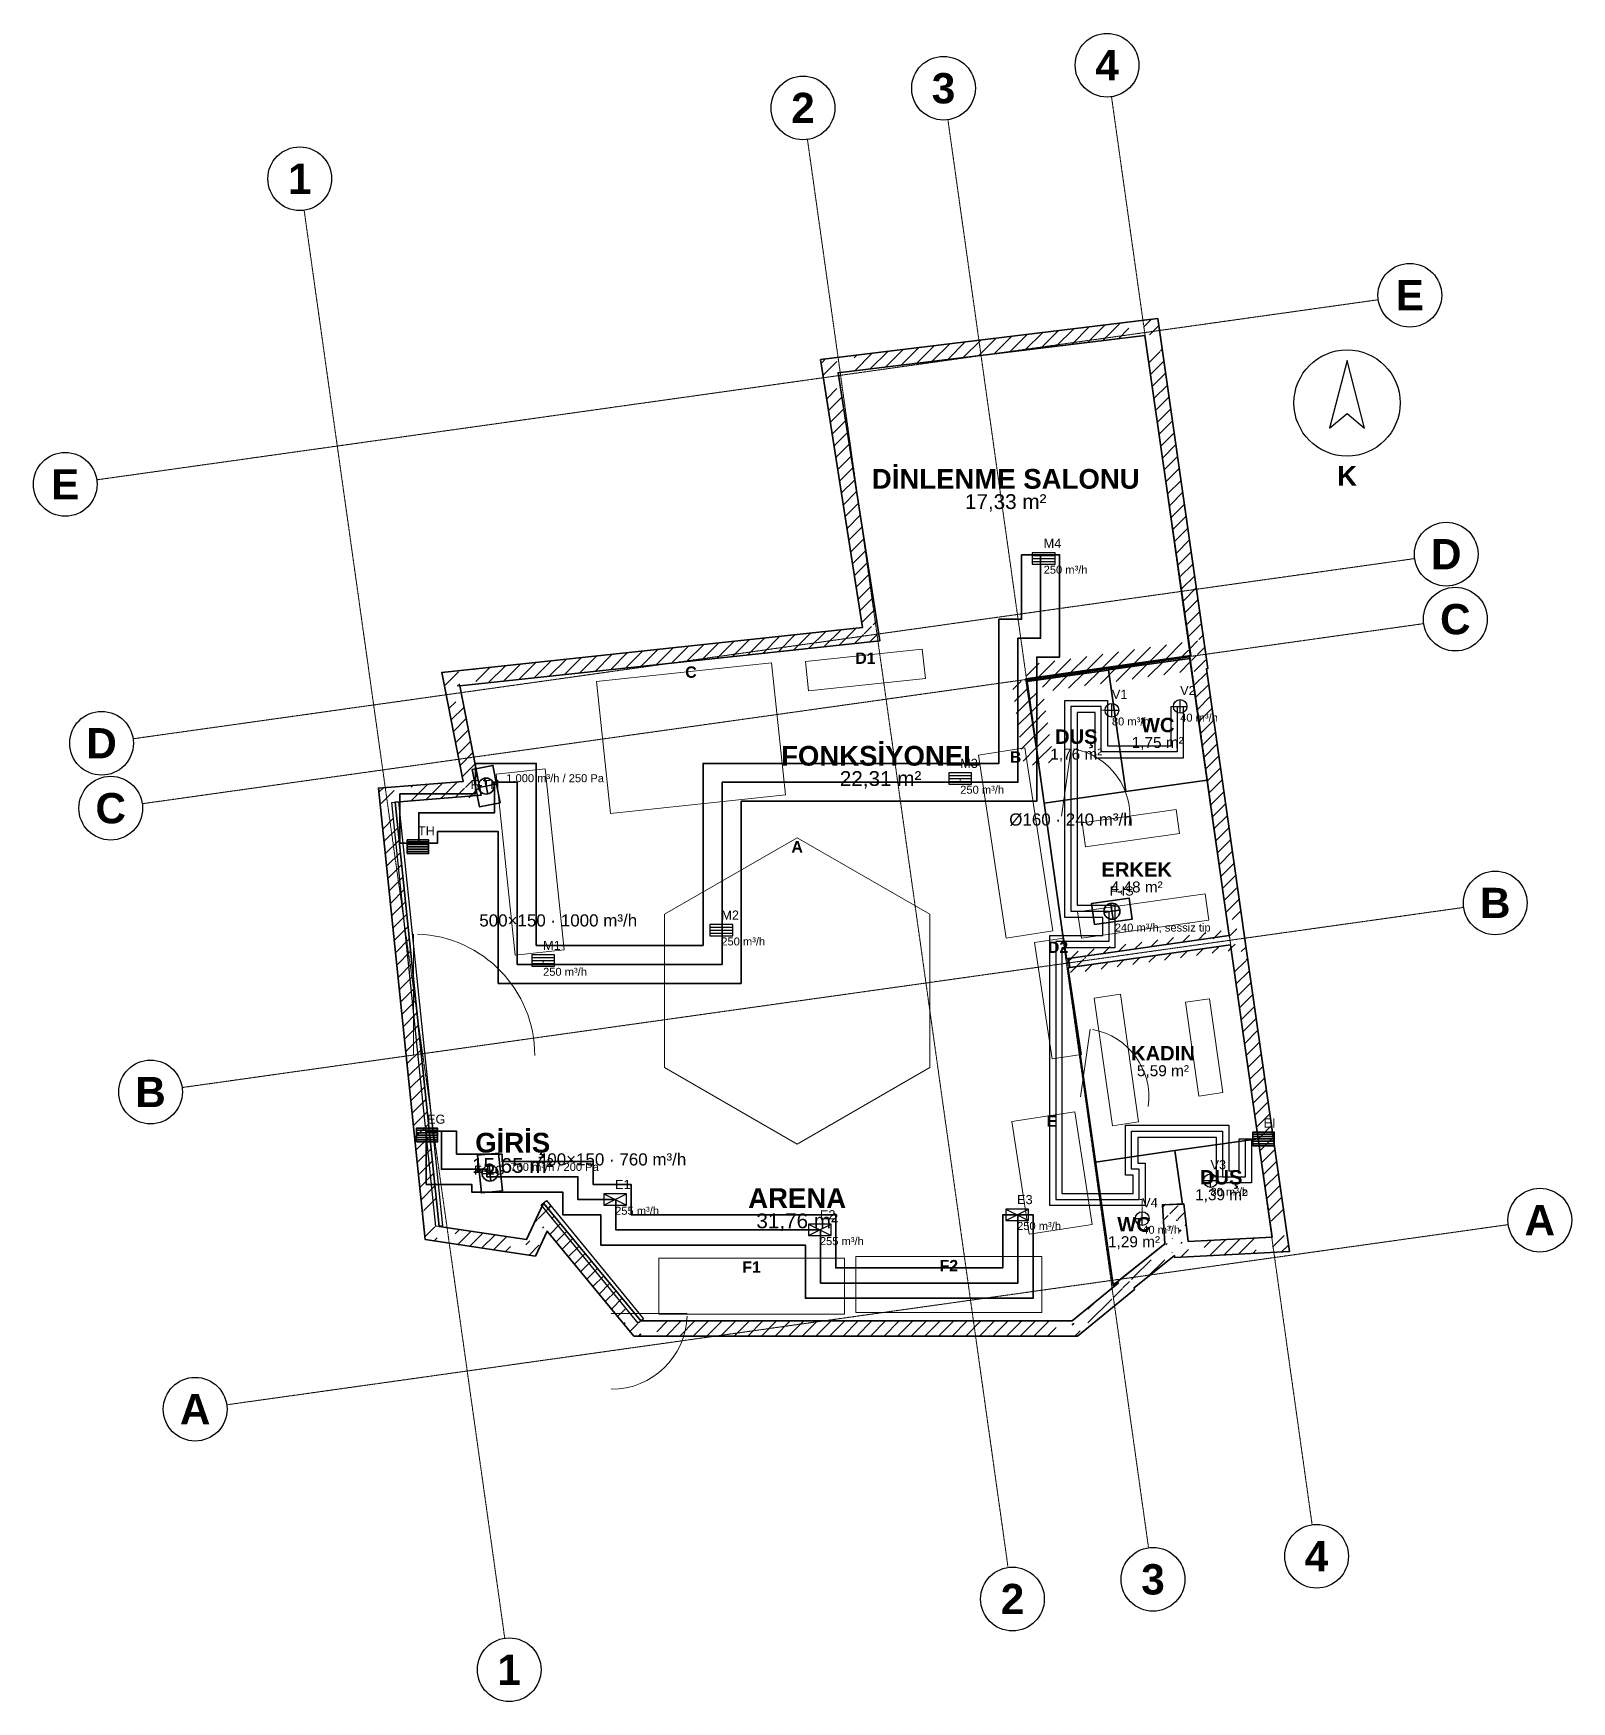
# Model space of a CAD drawing. Header units: millimetres. Extents: x -4770 to 15512, y -5017 to 16972.
import ezdxf
from ezdxf.enums import TextEntityAlignment as Align

# ---------------------------------------------------------------- set-up
doc = ezdxf.new("R2010")
doc.units = ezdxf.units.MM
doc.linetypes.add('DASHDOT', pattern=[3.556, 2.54, -0.508, 0, -0.508])
doc.linetypes.add('DASHED', pattern=[1.524, 1.27, -0.254])
for name, color, linetype, lineweight in [('A-CEPHE', 5, 'Continuous', 25), ('A-DUVAR-MEVCUT', 8, 'Continuous', 35), ('A-DUVAR-YENI', 1, 'Continuous', 35), ('A-EKIPMAN', 9, 'Continuous', 18), ('A-KAPI', 8, 'Continuous', 18), ('A-MOBILYA', 9, 'Continuous', 18), ('A-YAZI', 7, 'Continuous', 13), ('G-AKS-BALON', 8, 'Continuous', 25), ('G-AKS-HAT', 8, 'DASHDOT', 18), ('G-KUZEY', 7, 'Continuous', 25), ('M-HAVA-BESLEME', 3, 'Continuous', 35), ('M-HAVA-BRANSMAN', 3, 'DASHED', 18), ('M-HAVA-CIHAZ', 2, 'Continuous', 35), ('M-HAVA-EGZOZ', 1, 'Continuous', 35), ('M-HAVA-ISLAK', 6, 'Continuous', 25), ('M-HAVA-MENFEZ', 3, 'Continuous', 25), ('M-YAZI', 7, 'Continuous', 13)]:
    doc.layers.add(name, color=color, linetype=linetype, lineweight=lineweight)
doc.styles.add('GYM', font='arial.ttf')
doc.styles.add('GYM-B', font='arialbd.ttf')

# ---------------------------------------------------------------- blocks, each defined once
blk = doc.blocks.new('G_KUZEY')
blk.add_lwpolyline([(0, 560), (-230, -330), (0, -140), (230, -330)], close=True)
blk.add_circle((0, 0), 700)
at = {"style": 'GYM-B'}
blk.add_text('K', height=260, dxfattribs=at).set_placement((0, -960), align=Align.MIDDLE_CENTER)
blk = doc.blocks.new('M_MENFEZ_BESLEME')
for p, q in [((-150, 40), (150, 40)), ((-150, 0), (150, 0)), ((-150, -40), (150, -40))]:
    blk.add_line(p, q)
blk.add_lwpolyline([(-150, -75), (150, -75), (150, 75), (-150, 75)], close=True)
at = {"style": 'GYM'}
for tag, p, height in [('KOD', (0, 140), 120), ('DEBI', (0, -200), 105)]:
    blk.add_attdef(tag, p, '', height=height, dxfattribs=at)
blk = doc.blocks.new('M_MENFEZ_EGZOZ')
for p, q in [((-150, -75), (150, 75)), ((-150, 75), (150, -75))]:
    blk.add_line(p, q)
blk.add_lwpolyline([(-150, -75), (150, -75), (150, 75), (-150, 75)], close=True)
at = {"style": 'GYM'}
for tag, p, height in [('KOD', (0, 140), 120), ('DEBI', (0, -200), 105)]:
    blk.add_attdef(tag, p, '', height=height, dxfattribs=at)
blk = doc.blocks.new('M_VALF')
for p, q in [((-90, 0), (90, 0)), ((0, -90), (0, 90))]:
    blk.add_line(p, q)
blk.add_circle((0, 0), 90)
at = {"style": 'GYM'}
for tag, p, height in [('KOD', (0, 150), 120), ('DEBI', (0, -200), 105)]:
    blk.add_attdef(tag, p, '', height=height, dxfattribs=at)
blk = doc.blocks.new('M_FAN')
for q in [(-105, 0), (0, 105), (105, 0), (0, -105)]:
    blk.add_line((0, 0), q)
blk.add_lwpolyline([(-250, -140), (250, -140), (250, 140), (-250, 140)], close=True)
blk.add_circle((0, 0), 105)
at = {"style": 'GYM'}
for tag, p, height in [('KOD', (0, 210), 120), ('TANIM', (0, -270), 105)]:
    blk.add_attdef(tag, p, '', height=height, dxfattribs=at)
blk = doc.blocks.new('M_PANJUR')
for p, q in [((-140, 64), (140, 64)), ((-140, 32), (140, 32)), ((-140, 0), (140, 0)), ((-140, -32), (140, -32)), ((-140, -64), (140, -64))]:
    blk.add_line(p, q)
blk.add_lwpolyline([(-140, -90), (140, -90), (140, 90), (-140, 90)], close=True)
at = {"style": 'GYM'}
blk.add_attdef('KOD', (0, 150), '', height=120, dxfattribs=at)

msp = doc.modelspace()

# ---------------------------------------------------------------- hatches: boundary and pattern name
at = {"layer": 'A-DUVAR-MEVCUT'}
h = msp.add_hatch(dxfattribs=at)
h.set_pattern_fill('ANSI31', scale=40)
h.paths.add_polyline_path([(11012, 4959), (11563, 1104), (11761, 1132), (11210, 4987)])
h.paths.add_polyline_path([(11353, 1093), (11563, 1104), (11533, 1314), (11735, 1314), (11773, 1048), (11773, 915), (11377, 894), (11353, 894)])
h.paths.add_polyline_path([(11563, 1104), (10456, 1046), (10466, 846), (11573, 904)])
h.paths.add_polyline_path([(10432, 1256), (10456, 1046), (10666, 1057), (10666, 857), (10278, 836), (10275, 862), (10246, 839), (10246, 1256)])
h.paths.add_polyline_path([(10456, 1046), (10400, 1542), (10201, 1520), (10257, 1024)])
h.paths.add_polyline_path([(10190, 1332), (10190, 1535), (10400, 1542), (10424, 1332)])
h.paths.add_polyline_path([(10400, 1542), (10116, 1532), (10123, 1332), (10407, 1342)])
h.paths.add_polyline_path([(10326, 1322), (10130, 1322), (10116, 1532), (10326, 1539)])
h.paths.add_polyline_path([(10116, 1532), (10150, 1018), (10350, 1031), (10316, 1545)])
h.paths.add_polyline_path([(9940, 850), (10150, 1018), (10136, 1228), (10360, 1228), (10360, 841), (10278, 836), (10275, 862), (10208, 808), (9940, 808)])
h.paths.add_polyline_path([(10150, 1018), (9527, 521), (9652, 365), (10275, 862)])
h.paths.add_polyline_path([(9317, 323), (9531, 498), (9527, 521), (9737, 689), (9737, 409), (9618, 311), (9317, 311)])
h.paths.add_polyline_path([(9527, 521), (9531, 498), (9729, 528), (9725, 551)])
h.paths.add_polyline_path([(9321, 326), (9531, 498), (9527, 521), (9741, 692), (9741, 412), (9590, 288), (9321, 288)])
h.paths.add_polyline_path([(9531, 498), (8924, 0), (9051, -155), (9658, 343)])
h.paths.add_polyline_path([(9134, -86), (8996, -200), (8714, -200), (8714, 0), (8924, 0), (9134, 172)])
h.paths.add_polyline_path([(8924, 0), (3241, 0), (3241, -200), (8924, -200)])
h.paths.add_polyline_path([(3068, 210), (3241, 0), (3451, 0), (3451, -200), (3147, -200), (3031, -60), (3031, 210)])
h.paths.add_polyline_path([(3241, 0), (1957, 1555), (1803, 1428), (3087, -127)])
h.paths.add_polyline_path([(1859, 1345), (1957, 1555), (2130, 1345)])
h.paths.add_polyline_path([(1957, 1555), (1732, 1075), (1913, 990), (2138, 1470)])
h.paths.add_polyline_path([(1522, 904), (1522, 1106), (1732, 1075), (1830, 1285), (1942, 1285), (1942, 1052), (1854, 865), (1784, 865)])
h.paths.add_polyline_path([(1732, 1075), (579, 1247), (549, 1049), (1702, 877)])
h.paths.add_polyline_path([(557, 1457), (579, 1247), (789, 1216), (789, 1037), (631, 1037), (396, 1072), (369, 1333), (369, 1457)])
h.paths.add_polyline_path([(579, 1247), (0, 6840), (-199, 6819), (380, 1226)])
h.paths.add_polyline_path([(210, 6857), (0, 6840), (22, 6630), (-179, 6630), (-210, 6926), (-210, 7024), (117, 7050), (210, 7050)])
h.paths.add_polyline_path([(0, 6840), (1136, 6931), (1120, 7130), (-16, 7039)])
h.paths.add_polyline_path([(1095, 7141), (1136, 6931), (926, 6914), (926, 7141)])
h.paths.add_polyline_path([(1136, 6931), (853, 8372), (657, 8333), (940, 6892)])
h.paths.add_polyline_path([(1063, 8394), (853, 8372), (894, 8162), (690, 8162), (643, 8403), (643, 8551), (936, 8582), (1063, 8582)])
h.paths.add_polyline_path([(853, 8372), (6392, 8965), (6371, 9164), (832, 8571)])
h.paths.add_polyline_path([(6359, 9175), (6392, 8965), (6182, 8943), (6182, 9175)])
h.paths.add_polyline_path([(6392, 8965), (5840, 12499), (5642, 12468), (6194, 8934)])
h.paths.add_polyline_path([(6050, 12524), (5840, 12499), (5873, 12289), (5670, 12289), (5630, 12547), (5630, 12675), (5910, 12709), (6050, 12709)])
h.paths.add_polyline_path([(5840, 12499), (9885, 12990), (9861, 13189), (5816, 12698)])
h.paths.add_polyline_path([(9915, 12780), (9885, 12990), (9675, 12965), (9675, 13166), (9955, 13200), (10057, 13200), (10095, 12935), (10095, 12780)])
h.paths.add_polyline_path([(9885, 12990), (10491, 8771), (10689, 8799), (10083, 13018)])
h.paths.add_polyline_path([(10500, 8561), (10473, 8753), (10281, 8725), (10281, 8741), (10491, 8771), (10461, 8981), (10663, 8981), (10701, 8716), (10701, 8599), (10697, 8598), (10701, 8571), (10701, 8561)])
h.paths.add_polyline_path([(10491, 8771), (8314, 8462), (8342, 8264), (10519, 8573)])
h.paths.add_polyline_path([(8524, 8472), (8329, 8444), (8356, 8252), (8346, 8252), (8314, 8462), (8524, 8492)])
h.paths.add_polyline_path([(8314, 8462), (8486, 7339), (8683, 7369), (8512, 8492)])
h.paths.add_polyline_path([(8456, 7549), (8486, 7339), (8454, 7549)])
h.paths.add_polyline_path([(8486, 7339), (8329, 8444), (8131, 8416), (8288, 7311)])
h.paths.add_polyline_path([(8539, 8474), (8329, 8444), (8359, 8234), (8349, 8234), (8314, 8462), (8539, 8494)])
h.paths.add_polyline_path([(8329, 8444), (10473, 8753), (10444, 8951), (8300, 8642)])
h.paths.add_polyline_path([(10503, 8543), (10473, 8753), (10263, 8723), (10263, 8739), (10491, 8771), (10463, 8963), (10665, 8963), (10683, 8841), (10683, 8543)])
h.paths.add_polyline_path([(10473, 8753), (10996, 5080), (11194, 5108), (10671, 8781)])
h.paths.add_polyline_path([(11025, 4870), (11012, 4959), (10786, 4927), (10786, 5050), (10996, 5080), (10966, 5290), (11168, 5290), (11206, 5024), (11206, 4870)])
h.paths.add_polyline_path([(10996, 5080), (8877, 4779), (8905, 4581), (11024, 4882)])
h.paths.add_polyline_path([(9087, 4685), (8895, 4658), (8877, 4779), (9087, 4809)])
h.paths.add_polyline_path([(8877, 4779), (8895, 4658), (9093, 4688), (9075, 4809)])
h.paths.add_polyline_path([(9105, 4688), (8895, 4658), (8877, 4779), (9105, 4811)])
h.paths.add_polyline_path([(8895, 4658), (11012, 4959), (10984, 5157), (8867, 4856)])
h.paths.add_polyline_path([(11042, 4749), (11012, 4959), (10802, 4929), (10802, 5052), (10996, 5080), (10983, 5169), (11185, 5169), (11222, 4912), (11222, 4910), (11221, 4910), (11222, 4903), (11222, 4749)])

# ---------------------------------------------------------------- linework, layer by layer
at = {"layer": 'A-CEPHE'}
for points in [[(-45, 6835), (45, 6845), (625, 1255), (535, 1245)], [(3275, 29), (3205, -29), (1925, 1531), (1995, 1589)]]:
    msp.add_lwpolyline(points, close=True, dxfattribs=at)
at = {"layer": 'A-DUVAR-MEVCUT'}
for points in [[(11221, 4910), (11792, 916), (10278, 836), (10275, 862), (9743, 437), (9746, 416), (8996, -200), (3147, -200), (2004, 1184), (1850, 855), (396, 1072), (-220, 7023), (897, 7112), (615, 8548), (6162, 9142), (5610, 12673), (10055, 13212), (10717, 8601), (10697, 8598), (11222, 4910)], [(11012, 4959), (11563, 1104), (10456, 1046), (10400, 1542), (10116, 1532), (10150, 1018), (9527, 521), (9531, 498), (8924, 0), (3241, 0), (1957, 1555), (1732, 1075), (579, 1247), (0, 6840), (1136, 6931), (853, 8372), (6392, 8965), (5840, 12499), (9885, 12990), (10491, 8771), (8314, 8462), (8486, 7339), (8329, 8444), (10473, 8753), (10996, 5080), (8877, 4779), (8895, 4658)]]:
    msp.add_lwpolyline(points, close=True, dxfattribs=at)
at = {"layer": 'A-DUVAR-YENI'}
for points in [[(10473, 8753), (8329, 8444), (8849, 4775), (10996, 5080)], [(9403, 8580), (9632, 6977), (8559, 6824), (8331, 8428)], [(10476, 8733), (10704, 7129), (9633, 6977), (9404, 8581)], [(11012, 4959), (8868, 4654), (9466, 472), (10150, 1018), (10116, 1532), (10400, 1542), (10456, 1046), (11563, 1104)], [(10280, 2245), (10381, 1541), (10116, 1532), (10150, 1018), (9497, 497), (9463, 492), (9234, 2095)], [(11377, 2402), (11563, 1104), (10456, 1046), (10400, 1542), (10382, 1541), (10281, 2245)]]:
    msp.add_lwpolyline(points, close=True, dxfattribs=at)
at = {"layer": 'A-EKIPMAN'}
for points in [[(6991, 8468), (6950, 8856), (5409, 8692), (5450, 8304)], [(4960, 8673), (2654, 8427), (2840, 6687), (5146, 6933)], [(8302, 7553), (7689, 7459), (8058, 5047), (8671, 5141)], [(5300, 6370), (3551, 5360), (3551, 3340), (5300, 2330), (7049, 3340), (7049, 5360)], [(8816, 5046), (8430, 4987), (8664, 3454), (9050, 3513)], [(9189, 1272), (8962, 2755), (8131, 2628), (8358, 1145)], [(5925, 90), (5925, 830), (3475, 830), (3475, 90)], [(8525, 110), (8525, 850), (6075, 850), (6075, 110)]]:
    msp.add_lwpolyline(points, close=True, dxfattribs=at)
at = {"layer": 'A-KAPI'}
for p, q in [((8787, 6654), (8913, 7546)), ((240, 3500), (240, 5100)), ((9037, 2954), (9163, 3846)), ((2850, 100), (3850, 100))]:
    msp.add_line(p, q, dxfattribs=at)
for centre, radius, start, end in [((8787, 6654), 900, -8, 80), ((240, 3500), 1600, 0, 88), ((9037, 2954), 900, -8, 80), ((2850, 100), 1000, -90, -2)]:
    msp.add_arc(centre, radius, start, end, dxfattribs=at)
at = {"layer": 'A-MOBILYA'}
for points in [[(1978, 7277), (1331, 7209), (1582, 4823), (2229, 4891)], [(9058, 6567), (9103, 6250), (10341, 6425), (10296, 6742)], [(8998, 5391), (9047, 5045), (10730, 5284), (10681, 5630)], [(9562, 4307), (9215, 4257), (9456, 2574), (9802, 2624)], [(10737, 4247), (10420, 4202), (10597, 2965), (10914, 3010)]]:
    msp.add_lwpolyline(points, close=True, dxfattribs=at)
at = {"layer": 'G-AKS-BALON'}
for centre in [(9386, 16552), (7230, 16249), (5377, 15989), (-1258, 15056), (13378, 13520), (-4350, 11028), (13858, 10107), (13978, 9251), (-3871, 7615), (-3750, 6759), (14504, 5510), (-3225, 3018), (15092, 1329), (-2637, -1163), (12149, -3101), (9992, -3405), (8139, -3665), (1504, -4597)]:
    msp.add_circle(centre, 420, dxfattribs=at)
at = {"layer": 'G-AKS-HAT'}
for p, q in [((12090, -2686), (9445, 16136)), ((9933, -2989), (7288, 15833)), ((8081, -3249), (5436, 15573)), ((1445, -4182), (-1200, 14640)), ((-3934, 11087), (12962, 13461)), ((-3455, 7674), (13442, 10049)), ((-3334, 6818), (13562, 9192)), ((-2809, 3077), (14088, 5451)), ((-2221, -1105), (14676, 1270))]:
    msp.add_line(p, q, dxfattribs=at)
at = {"layer": 'M-HAVA-BESLEME'}
msp.add_lwpolyline([(60, 6950), (1060, 6950), (1060, 7350), (1860, 7350), (1860, 4950), (4060, 4950), (4060, 7350), (7960, 7350), (7960, 9250), (8260, 9250), (8260, 10100), (8760, 10100), (8760, 8750), (8460, 8750), (8460, 6850), (4560, 6850), (4560, 4450), (1360, 4450), (1360, 6450), (560, 6450), (560, 6300), (60, 6300)], close=True, dxfattribs=at)
msp.add_lwpolyline([(310, 6300), (310, 6700), (1310, 6700), (1310, 7100), (1610, 7100), (1610, 4700), (4310, 4700), (4310, 7100), (8210, 7100), (8210, 9000), (8510, 9000), (8510, 10100)], dxfattribs=at)
at = {"layer": 'M-HAVA-BRANSMAN'}
for p, q in [((8510, 10050), (8550, 10050)), ((8550, 10050), (8550, 10050)), ((9310, 8050), (9450, 8050)), ((9450, 8050), (9450, 8050)), ((10310, 8100), (10350, 8100)), ((10350, 8100), (10350, 8100)), ((7450, 7100), (7450, 7150)), ((7450, 7100), (7450, 7100)), ((4310, 5150), (4300, 5150)), ((4300, 5150), (4300, 5150)), ((1950, 4700), (1950, 4750)), ((1950, 4700), (1950, 4700)), ((10910, 1900), (10750, 1900)), ((10750, 1900), (10750, 1850)), ((2900, 1600), (2900, 1600)), ((2900, 1600), (2900, 1600)), ((9810, 1600), (9850, 1600)), ((9850, 1600), (9850, 1350)), ((8210, 1400), (8200, 1400)), ((8200, 1400), (8200, 1400)), ((5600, 1200), (5600, 1200)), ((5600, 1200), (5600, 1200))]:
    msp.add_line(p, q, dxfattribs=at)
at = {"layer": 'M-HAVA-EGZOZ'}
msp.add_lwpolyline([(810, 2200), (1410, 2200), (1410, 2100), (2610, 2100), (2610, 1800), (3110, 1800), (3110, 1400), (5810, 1400), (5810, 700), (8010, 700), (8010, 1400), (8410, 1400), (8410, 300), (5410, 300), (5410, 1000), (2710, 1000), (2710, 1400), (2210, 1400), (2210, 1700), (1010, 1700), (1010, 1800), (410, 1800), (410, 2500), (810, 2500)], close=True, dxfattribs=at)
msp.add_lwpolyline([(610, 2500), (610, 2000), (1210, 2000), (1210, 1900), (2410, 1900), (2410, 1600), (2910, 1600), (2910, 1200), (5610, 1200), (5610, 500), (8210, 500), (8210, 1400)], dxfattribs=at)
at = {"layer": 'M-HAVA-ISLAK'}
msp.add_lwpolyline([(10390, 7420), (9230, 7420), (9230, 8020), (8990, 8020), (8990, 5480), (9490, 5480), (9490, 4920), (8790, 4920), (8790, 1680), (9730, 1680), (9730, 1920), (9630, 1920), (9630, 2580), (10990, 2580), (10990, 1980), (11130, 1980), (11130, 2400), (11290, 2400), (11290, 1820), (10830, 1820), (10830, 2420), (9790, 2420), (9790, 2080), (9890, 2080), (9890, 1520), (8630, 1520), (8630, 5080), (9330, 5080), (9330, 5320), (8830, 5320), (8830, 8180), (9390, 8180), (9390, 7580), (10230, 7580), (10230, 8100), (10390, 8100)], close=True, dxfattribs=at)
msp.add_lwpolyline([(10310, 8100), (10310, 7500), (9310, 7500), (9310, 8100), (8910, 8100), (8910, 5400), (9410, 5400), (9410, 5000), (8710, 5000), (8710, 1600), (9810, 1600), (9810, 2000), (9710, 2000), (9710, 2500), (10910, 2500), (10910, 1900), (11210, 1900), (11210, 2400)], dxfattribs=at)

# ---------------------------------------------------------------- block references
at = {"layer": 'G-KUZEY'}
msp.add_blockref('G_KUZEY', (12550, 12100), dxfattribs=at)
at = {"layer": 'M-HAVA-CIHAZ'}
ref = msp.add_blockref('M_FAN', (1200, 7050), dxfattribs=dict(at, rotation=101.1))
ref.add_attrib('KOD', 'F-TH', (994, 7010), dxfattribs={"layer": '0', "height": 120, "style": 'GYM'})
ref.add_attrib('TANIM', '1.000 m³/h / 250 Pa', (1465, 7102), dxfattribs={"layer": '0', "height": 105, "style": 'GYM'})
for p, values in [((300, 6250), {'KOD': 'TH'}), ((420, 2450), {'KOD': 'EG'}), ((11450, 2400), {'KOD': 'EI'})]:
    msp.add_blockref('M_PANJUR', p, dxfattribs=at).add_auto_attribs(values)
ref = msp.add_blockref('M_FAN', (9450, 5400), dxfattribs=dict(at, rotation=8.1))
ref.add_attrib('KOD', 'F-IS', (9420, 5608), dxfattribs={"layer": '0', "height": 120, "style": 'GYM'})
ref.add_attrib('TANIM', '240 m³/h, sessiz tip', (9488, 5133), dxfattribs={"layer": '0', "height": 105, "style": 'GYM'})
ref = msp.add_blockref('M_FAN', (1250, 1950), dxfattribs=dict(at, rotation=95.9))
ref.add_attrib('KOD', 'F-EG', (1041, 1928), dxfattribs={"layer": '0', "height": 120, "style": 'GYM'})
ref.add_attrib('TANIM', '760 m³/h / 200 Pa', (1519, 1978), dxfattribs={"layer": '0', "height": 105, "style": 'GYM'})
at = {"layer": 'M-HAVA-MENFEZ'}
for name, p, values in [('M_MENFEZ_BESLEME', (8550, 10050), {'KOD': 'M4', 'DEBI': '250 m³/h'}), ('M_VALF', (10350, 8100), {'KOD': 'V2', 'DEBI': '40 m³/h'}), ('M_VALF', (9450, 8050), {'KOD': 'V1', 'DEBI': '80 m³/h'}), ('M_MENFEZ_BESLEME', (7450, 7150), {'KOD': 'M3', 'DEBI': '250 m³/h'}), ('M_MENFEZ_BESLEME', (4300, 5150), {'KOD': 'M2', 'DEBI': '250 m³/h'}), ('M_MENFEZ_BESLEME', (1950, 4750), {'KOD': 'M1', 'DEBI': '250 m³/h'}), ('M_VALF', (10750, 1850), {'KOD': 'V3', 'DEBI': '80 m³/h'}), ('M_MENFEZ_EGZOZ', (2900, 1600), {'KOD': 'E1', 'DEBI': '255 m³/h'}), ('M_MENFEZ_EGZOZ', (8200, 1400), {'KOD': 'E3', 'DEBI': '250 m³/h'}), ('M_VALF', (9850, 1350), {'KOD': 'V4', 'DEBI': '40 m³/h'}), ('M_MENFEZ_EGZOZ', (5600, 1200), {'KOD': 'E2', 'DEBI': '255 m³/h'})]:
    msp.add_blockref(name, p, dxfattribs=at).add_auto_attribs(values)

# ---------------------------------------------------------------- texts
at = {"layer": 'A-EKIPMAN', "style": 'GYM-B'}
for s, p in [('D1', (6200, 8736)), ('C', (3900, 8553)), ('B', (8180, 7433)), ('A', (5300, 6250)), ('D2', (8740, 4926)), ('E', (8660, 2635)), ('F1', (4700, 710)), ('F2', (7300, 730))]:
    msp.add_text(s, height=150, dxfattribs=at).set_placement(p, align=Align.MIDDLE_CENTER)
at = {"layer": 'A-YAZI'}
for s, height, style, p in [('DİNLENME SALONU', 260, 'GYM-B', (8050, 11100)), ('17,33 m²', 195, 'GYM', (8050, 10800)), ('WC', 190, 'GYM-B', (10054, 7855)), ('DUŞ', 190, 'GYM-B', (8981, 7702)), ('1,75 m²', 145, 'GYM', (10054, 7625)), ('FONKSİYONEL', 260, 'GYM-B', (6400, 7450)), ('1,76 m²', 145, 'GYM', (8981, 7472)), ('22,31 m²', 195, 'GYM', (6400, 7150)), ('ERKEK', 190, 'GYM-B', (9777, 5951)), ('4,48 m²', 145, 'GYM', (9777, 5721)), ('KADIN', 190, 'GYM-B', (10123, 3529)), ('5,59 m²', 145, 'GYM', (10123, 3299)), ('GİRİŞ', 260, 'GYM-B', (1550, 2350)), ('15,65 m²', 195, 'GYM', (1550, 2050)), ('DUŞ', 190, 'GYM-B', (10891, 1894)), ('ARENA', 260, 'GYM-B', (5300, 1620)), ('1,39 m²', 145, 'GYM', (10891, 1664)), ('31,76 m²', 195, 'GYM', (5300, 1320)), ('WC', 190, 'GYM-B', (9742, 1275)), ('1,29 m²', 145, 'GYM', (9742, 1045))]:
    msp.add_text(s, height=height, dxfattribs=dict(at, style=style)).set_placement(p, align=Align.MIDDLE_CENTER)
at = {"layer": 'G-AKS-BALON', "style": 'GYM-B'}
for s, p in [('4', (9386, 16552)), ('3', (7230, 16249)), ('2', (5377, 15989)), ('1', (-1258, 15056)), ('E', (13378, 13520)), ('E', (-4350, 11028)), ('D', (13858, 10107)), ('C', (13978, 9251)), ('D', (-3871, 7615)), ('C', (-3750, 6759)), ('B', (14504, 5510)), ('B', (-3225, 3018)), ('A', (15092, 1329)), ('A', (-2637, -1163)), ('4', (12149, -3101)), ('3', (9992, -3405)), ('2', (8139, -3665)), ('1', (1504, -4597))]:
    msp.add_text(s, height=399, dxfattribs=at).set_placement(p, align=Align.MIDDLE_CENTER)
at = {"layer": 'M-YAZI', "style": 'GYM'}
for s, p in [('Ø160 · 240 m³/h', (8910, 6610)), ('500×150 · 1000 m³/h', (2150, 5280)), ('400×150 · 760 m³/h', (2860, 2130))]:
    msp.add_text(s, height=160, dxfattribs=at).set_placement(p, align=Align.MIDDLE_CENTER)

doc.saveas('drawing.dxf')
